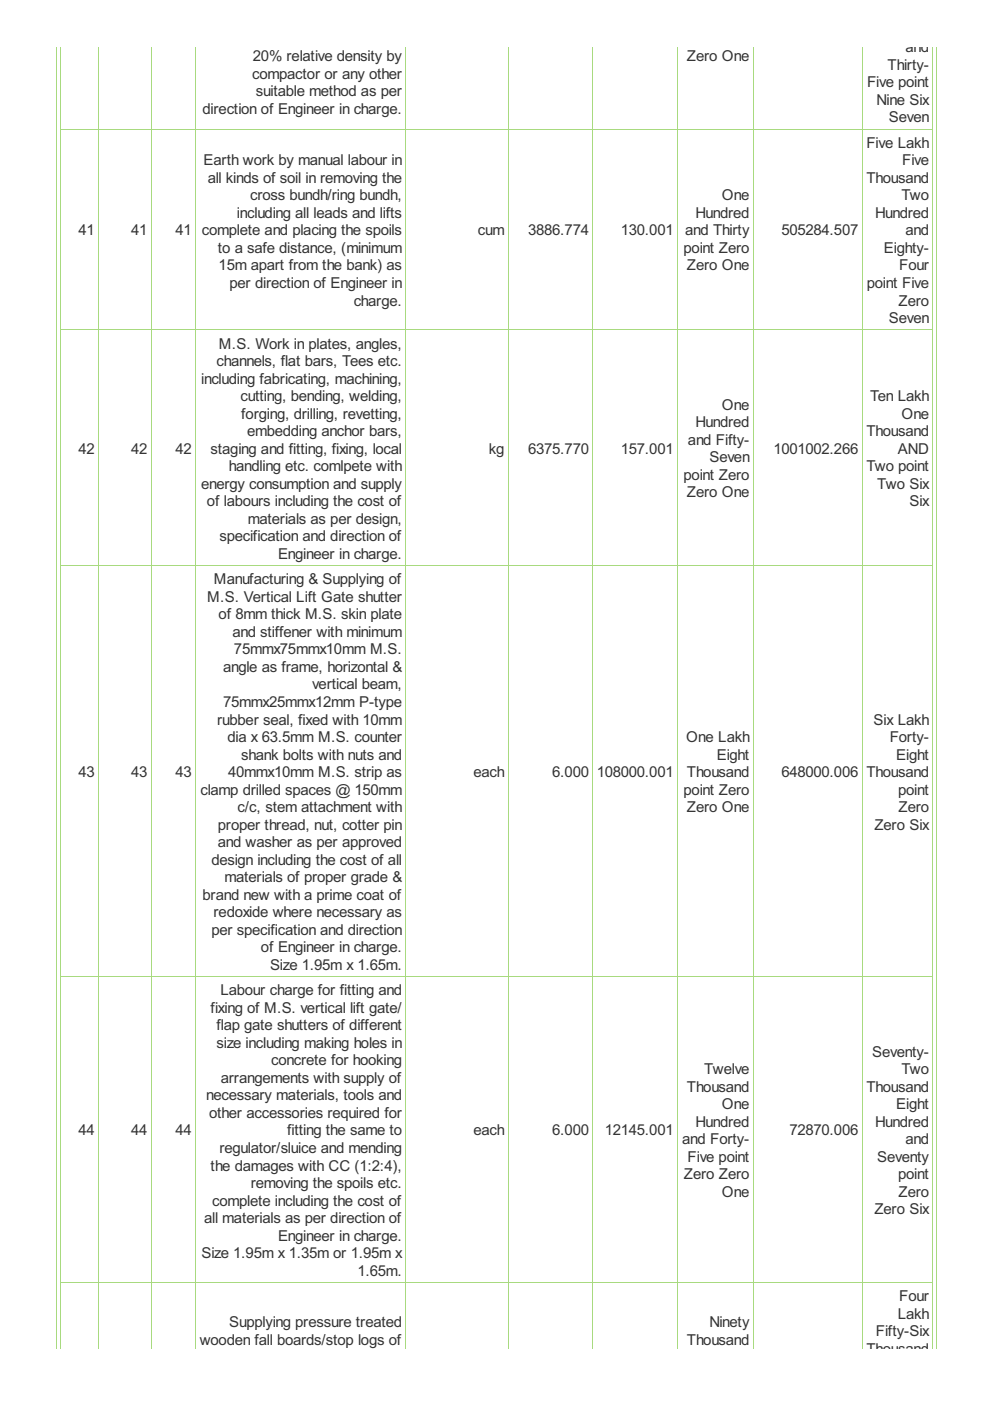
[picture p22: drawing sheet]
<svg xmlns="http://www.w3.org/2000/svg" width="210mm" height="297mm" viewBox="0 0 210 297" stroke-linecap="round" stroke-linejoin="round" font-family="sans-serif">
<defs><g id="words">
<g font-size="3.6" fill="#333">
<text x="192" y="11.1">and</text>
<text x="53.5" y="16.6">compactor or any other</text>
<text x="53.6" y="12.9">20% relative density by</text>
<text x="145.6" y="12.9">Zero One</text>
<text x="188.2" y="14.8">Thirty-</text>
<text x="54.3" y="20.4">suitable method as per</text>
<text x="183.8" y="18.5">Five point</text>
<text x="185.9" y="22.2">Nine Six</text>
<text x="43" y="24.1">direction of Engineer in charge.</text>
<text x="188.5" y="25.9">Seven</text>
<text x="43.2" y="35.1">Earth work by manual labour in</text>
<text x="183.7" y="31.3">Five Lakh</text>
<text x="191.3" y="35.1">Five</text>
<text x="44" y="38.8">all kinds of soil in removing the</text>
<text x="183.7" y="38.8">Thousand</text>
<text x="50.2" y="46.2">including all leads and lifts</text>
<text x="53" y="42.5">cross bundh/ring bundh,</text>
<text x="147.5" y="46.2">Hundred</text>
<text x="153" y="42.5">One</text>
<text x="185.5" y="46.2">Hundred</text>
<text x="191.1" y="42.5">Two</text>
<text x="16.6" y="49.9">41</text>
<text x="27.8" y="49.9">41</text>
<text x="37.2" y="49.9">41</text>
<text x="42.8" y="49.9">complete and placing the spoils</text>
<text x="46.2" y="53.6">to a safe distance, (minimum</text>
<text x="101.3" y="49.9">cum</text>
<text x="112" y="49.9">3886.774</text>
<text x="131.6" y="49.9">130.001</text>
<text x="144.9" y="53.6">point Zero</text>
<text x="145.3" y="49.9">and Thirty</text>
<text x="165.7" y="49.9">505284.507</text>
<text x="187.4" y="53.6">Eighty-</text>
<text x="192" y="49.9">and</text>
<text x="46.4" y="57.3">15m apart from the bank) as</text>
<text x="145.6" y="57.3">Zero One</text>
<text x="190.7" y="57.3">Four</text>
<text x="48.7" y="61.1">per direction of Engineer in</text>
<text x="75" y="64.8">charge.</text>
<text x="183.8" y="61.1">point Five</text>
<text x="190.5" y="64.8">Zero</text>
<text x="188.5" y="68.5">Seven</text>
<text x="45.9" y="77.6">channels, flat bars, Tees etc.</text>
<text x="46.4" y="73.9">M.S. Work in plates, angles,</text>
<text x="42.6" y="81.3">including fabricating, machining,</text>
<text x="51" y="85">cutting, bending, welding,</text>
<text x="51.2" y="88.8">forging, drilling, revetting,</text>
<text x="153" y="86.9">One</text>
<text x="184.5" y="85">Ten Lakh</text>
<text x="191.1" y="88.8">One</text>
<text x="52.4" y="92.5">embedding anchor bars,</text>
<text x="145.9" y="94.3">and Fifty-</text>
<text x="147.5" y="90.6">Hundred</text>
<text x="183.7" y="92.5">Thousand</text>
<text x="16.6" y="96.2">42</text>
<text x="27.8" y="96.2">42</text>
<text x="37.2" y="96.2">42</text>
<text x="44.7" y="96.2">staging and fitting, fixing, local</text>
<text x="48.5" y="99.9">handling etc. comlpete with</text>
<text x="103.6" y="96.2">kg</text>
<text x="112" y="96.2">6375.770</text>
<text x="131.6" y="96.2">157.001</text>
<text x="144.9" y="101.8">point Zero</text>
<text x="150.4" y="98.1">Seven</text>
<text x="164" y="96.2">1001002.266</text>
<text x="183.7" y="99.9">Two point</text>
<text x="190.3" y="96.2">AND</text>
<text x="42.6" y="103.6">energy consumption and supply</text>
<text x="43.9" y="107.3">of labours including the cost of</text>
<text x="145.6" y="105.5">Zero One</text>
<text x="186" y="103.6">Two Six</text>
<text x="192.8" y="107.3">Six</text>
<text x="52.6" y="111">materials as per design,</text>
<text x="46.5" y="114.8">specification and direction of</text>
<text x="58.9" y="118.5">Engineer in charge.</text>
<text x="45.3" y="123.9">Manufacturing &amp; Supplying of</text>
<text x="43.9" y="127.6">M.S. Vertical Lift Gate shutter</text>
<text x="46.4" y="131.3">of 8mm thick M.S. skin plate</text>
<text x="49.3" y="135">and stiffener with minimum</text>
<text x="47.3" y="142.5">angle as frame, horizontal &amp;</text>
<text x="49.6" y="138.8">75mmx75mmx10mm M.S.</text>
<text x="47.3" y="149.9">75mmx25mmx12mm P-type</text>
<text x="66.2" y="146.2">vertical beam,</text>
<text x="46.1" y="153.6">rubber seal, fixed with 10mm</text>
<text x="185.2" y="153.6">Six Lakh</text>
<text x="48.2" y="157.3">dia x 63.5mm M.S. counter</text>
<text x="51.2" y="161">shank bolts with nuts and</text>
<text x="145.5" y="157.3">One Lakh</text>
<text x="152" y="161">Eight</text>
<text x="188.6" y="157.3">Forty-</text>
<text x="190" y="161">Eight</text>
<text x="16.6" y="164.8">43</text>
<text x="27.8" y="164.8">43</text>
<text x="37.2" y="164.8">43</text>
<text x="48.4" y="164.8">40mmx10mm M.S. strip as</text>
<text x="100.4" y="164.8">each</text>
<text x="117.1" y="164.8">6.000</text>
<text x="126.5" y="164.8">108000.001</text>
<text x="145.6" y="164.8">Thousand</text>
<text x="165.7" y="164.8">648000.006</text>
<text x="183.7" y="164.8">Thousand</text>
<text x="42.5" y="168.5">clamp drilled spaces @ 150mm</text>
<text x="50.4" y="172.2">c/c, stem attachment with</text>
<text x="144.9" y="168.5">point Zero</text>
<text x="145.6" y="172.2">Zero One</text>
<text x="190.4" y="168.5">point</text>
<text x="190.5" y="172.2">Zero</text>
<text x="46.2" y="175.9">proper thread, nut, cotter pin</text>
<text x="46.2" y="179.6">and washer as per approved</text>
<text x="185.4" y="175.9">Zero Six</text>
<text x="44.8" y="183.3">design including the cost of all</text>
<text x="43" y="190.8">brand new with a prime coat of</text>
<text x="47.6" y="187">materials of proper grade &amp;</text>
<text x="45.3" y="194.5">redoxide where necessary as</text>
<text x="44.8" y="198.2">per specification and direction</text>
<text x="55.3" y="201.9">of Engineer in charge.</text>
<text x="57.2" y="205.6">Size 1.95m x 1.65m.</text>
<text x="44.7" y="214.7">fixing of M.S. vertical lift gate/</text>
<text x="46.7" y="211">Labour charge for fitting and</text>
<text x="45.9" y="218.5">flap gate shutters of different</text>
<text x="45.9" y="222.2">size including making holes in</text>
<text x="57.5" y="225.9">concrete for hooking</text>
<text x="149.3" y="227.7">Twelve</text>
<text x="184.9" y="224">Seventy-</text>
<text x="191.1" y="227.7">Two</text>
<text x="43.7" y="233.3">necessary materials, tools and</text>
<text x="46.8" y="229.6">arrangements with supply of</text>
<text x="145.6" y="231.5">Thousand</text>
<text x="183.7" y="231.5">Thousand</text>
<text x="44.3" y="237">other accessories required for</text>
<text x="147.5" y="238.9">Hundred</text>
<text x="153" y="235.2">One</text>
<text x="185.5" y="238.9">Hundred</text>
<text x="190" y="235.2">Eight</text>
<text x="16.6" y="240.7">44</text>
<text x="27.8" y="240.7">44</text>
<text x="37.2" y="240.7">44</text>
<text x="46.5" y="244.5">regulator/sluice and mending</text>
<text x="60.9" y="240.7">fitting the same to</text>
<text x="100.4" y="240.7">each</text>
<text x="117.1" y="240.7">6.000</text>
<text x="128.2" y="240.7">12145.001</text>
<text x="144.6" y="242.6">and Forty-</text>
<text x="167.4" y="240.7">72870.006</text>
<text x="192" y="242.6">and</text>
<text x="44.7" y="248.2">the damages with CC (1:2:4),</text>
<text x="53.2" y="251.9">removing the spoils etc.</text>
<text x="145" y="250">Zero Zero</text>
<text x="145.8" y="246.3">Five point</text>
<text x="186" y="246.3">Seventy</text>
<text x="190.4" y="250">point</text>
<text x="45" y="255.6">complete including the cost of</text>
<text x="153" y="253.7">One</text>
<text x="185.4" y="257.5">Zero Six</text>
<text x="190.5" y="253.7">Zero</text>
<text x="43.3" y="259.3">all materials as per direction of</text>
<text x="58.9" y="263">Engineer in charge.</text>
<text x="42.7" y="266.7">Size 1.95m x 1.35m or 1.95m x</text>
<text x="75.8" y="270.5">1.65m.</text>
<text x="190.7" y="275.9">Four</text>
<text x="48.6" y="281.4">Supplying pressure treated</text>
<text x="150.4" y="281.4">Ninety</text>
<text x="190.3" y="279.6">Lakh</text>
<text x="42.3" y="285.2">wooden fall boards/stop logs of</text>
<text x="145.6" y="285.2">Thousand</text>
<text x="183.7" y="287">Thousand</text>
<text x="185.7" y="283.3">Fifty-Six</text>
</g>
</g></defs>
<g fill="none" stroke="#a8da7f" stroke-width=".21">
<path d="M11.9 9.9v276.1M12.9 9.9v276.1M20.9 9.9v276.1M32 9.9v276.1M41.5 9.9v276.1M86.1 9.9v276.1M107.7 9.9v276.1M125.7 9.9v276.1M143.6 9.9v276.1M159.7 9.9v276.1M182.8 9.9v276.1M197.8 9.9v276.1"/>
<path d="M198.6 9.9v276.1M12.8 27.4h185.1M12.8 70h185.1M12.8 119.9h185.1M12.8 207.1h185.1M12.8 271.9h185.1"/>
</g>
<use href="#words"/>
</svg>
